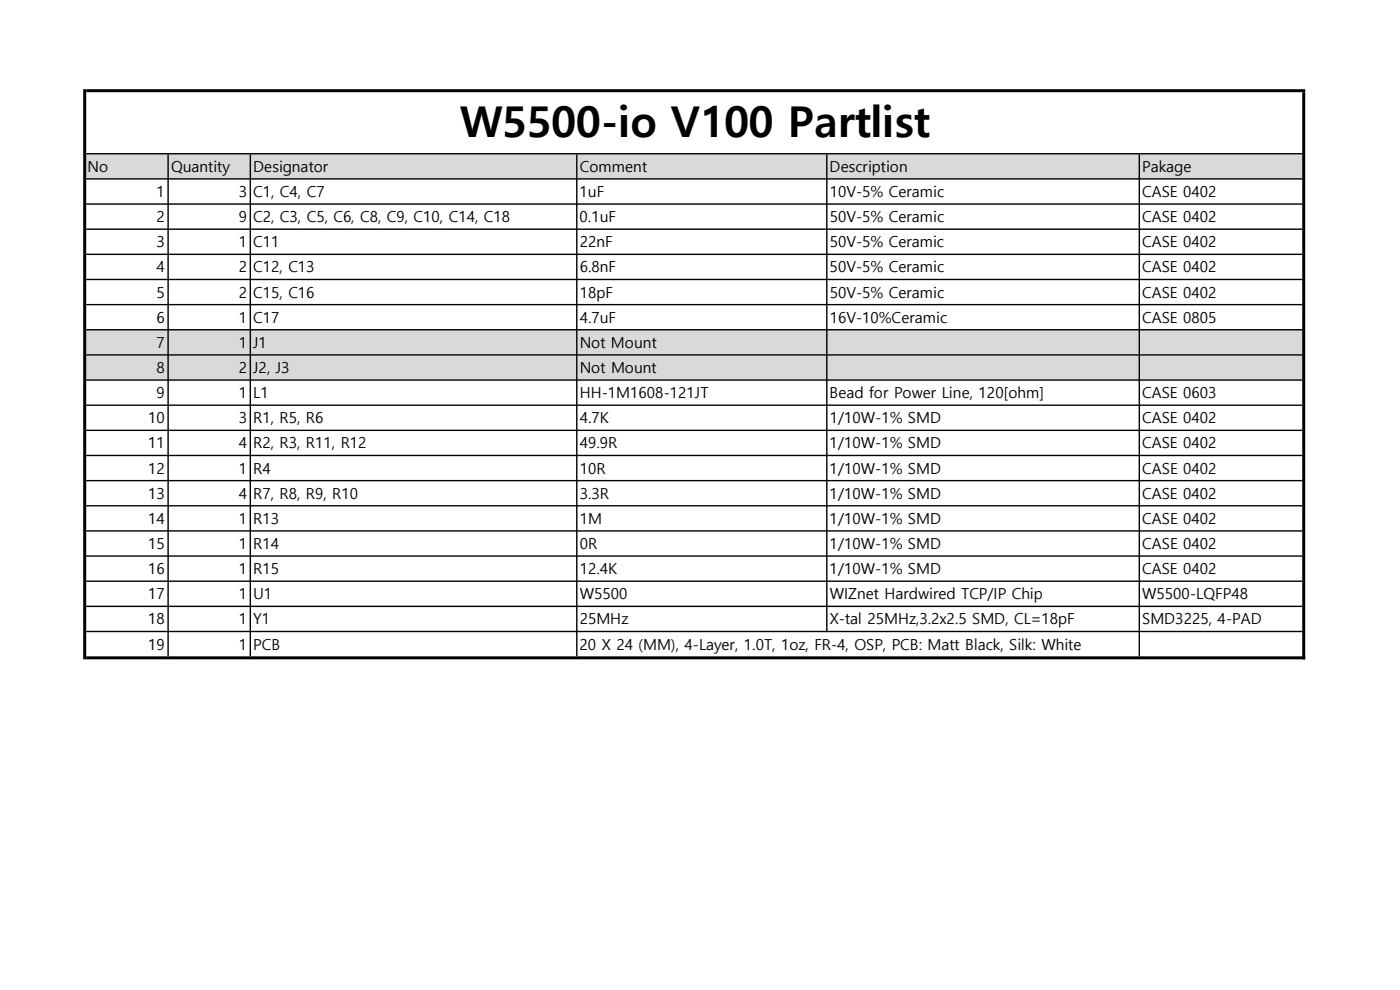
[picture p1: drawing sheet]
<svg xmlns="http://www.w3.org/2000/svg" width="297mm" height="210mm" viewBox="0 0 297 210" stroke-linecap="round" stroke-linejoin="round" font-family="sans-serif">
<defs><g id="words">
<text font-size="9" x="97.5" y="29.1">W5500-io V100 Partlist</text>
<g font-size="3.2">
<text x="18.6" y="36.4">No</text>
<text x="33.2" y="41.8">1</text>
<text x="36.3" y="36.4">Quantity</text>
<text x="50.7" y="41.8">3 C1, C4, C7</text>
<text x="53.7" y="36.4">Designator</text>
<text x="123" y="41.8">1uF</text>
<text x="123" y="36.4">Comment</text>
<text x="176" y="36.4">Description</text>
<text x="176" y="41.8">10V-5% Ceramic</text>
<text x="242.3" y="36.4">Pakage</text>
<text x="242.3" y="41.8">CASE 0402</text>
<text x="33.2" y="47.1">2</text>
<text x="50.7" y="47.1">9 C2, C3, C5, C6, C8, C9, C10, C14, C18</text>
<text x="123" y="47.1">0.1uF</text>
<text x="176" y="47.1">50V-5% Ceramic</text>
<text x="242.3" y="47.1">CASE 0402</text>
<text x="33.2" y="52.5">3</text>
<text x="50.7" y="52.5">1 C11</text>
<text x="123" y="52.5">22nF</text>
<text x="176" y="52.5">50V-5% Ceramic</text>
<text x="242.3" y="52.5">CASE 0402</text>
<text x="33.2" y="57.8">4</text>
<text x="50.7" y="57.8">2 C12, C13</text>
<text x="123" y="57.8">6.8nF</text>
<text x="176" y="57.8">50V-5% Ceramic</text>
<text x="242.3" y="57.8">CASE 0402</text>
<text x="33.2" y="63.1">5</text>
<text x="50.7" y="63.1">2 C15, C16</text>
<text x="123" y="63.1">18pF</text>
<text x="176" y="63.1">50V-5% Ceramic</text>
<text x="242.3" y="63.1">CASE 0402</text>
<text x="33.2" y="68.5">6</text>
<text x="50.7" y="68.5">1 C17</text>
<text x="123" y="68.5">4.7uF</text>
<text x="176" y="68.5">16V-10%Ceramic</text>
<text x="242.3" y="68.5">CASE 0805</text>
<text x="33.2" y="73.8">7</text>
<text x="50.7" y="73.8">1 J1</text>
<text x="123" y="73.8">Not Mount</text>
<text x="33.2" y="79.1">8</text>
<text x="50.7" y="79.1">2 J2, J3</text>
<text x="123" y="79.1">Not Mount</text>
<text x="31.5" y="89.8">10</text>
<text x="33.2" y="84.5">9</text>
<text x="50.7" y="89.8">3 R1, R5, R6</text>
<text x="50.7" y="84.5">1 L1</text>
<text x="123" y="89.8">4.7K</text>
<text x="123" y="84.5">HH-1M1608-121JT</text>
<text x="176" y="84.5">Bead for Power Line, 120[ohm]</text>
<text x="176" y="89.8">1/10W-1% SMD</text>
<text x="242.3" y="84.5">CASE 0603</text>
<text x="242.3" y="89.8">CASE 0402</text>
<text x="31.5" y="95.1">11</text>
<text x="50.7" y="95.1">4 R2, R3, R11, R12</text>
<text x="123" y="95.1">49.9R</text>
<text x="176" y="95.1">1/10W-1% SMD</text>
<text x="242.3" y="95.1">CASE 0402</text>
<text x="31.5" y="100.5">12</text>
<text x="50.7" y="100.5">1 R4</text>
<text x="123" y="100.5">10R</text>
<text x="176" y="100.5">1/10W-1% SMD</text>
<text x="242.3" y="100.5">CASE 0402</text>
<text x="31.5" y="105.8">13</text>
<text x="50.7" y="105.8">4 R7, R8, R9, R10</text>
<text x="123" y="105.8">3.3R</text>
<text x="176" y="105.8">1/10W-1% SMD</text>
<text x="242.3" y="105.8">CASE 0402</text>
<text x="31.5" y="111.1">14</text>
<text x="50.7" y="111.1">1 R13</text>
<text x="123" y="111.1">1M</text>
<text x="176" y="111.1">1/10W-1% SMD</text>
<text x="242.3" y="111.1">CASE 0402</text>
<text x="31.5" y="116.5">15</text>
<text x="50.7" y="116.5">1 R14</text>
<text x="123" y="116.5">0R</text>
<text x="176" y="116.5">1/10W-1% SMD</text>
<text x="242.3" y="116.5">CASE 0402</text>
<text x="31.5" y="121.8">16</text>
<text x="50.7" y="121.8">1 R15</text>
<text x="123" y="121.8">12.4K</text>
<text x="176" y="121.8">1/10W-1% SMD</text>
<text x="242.3" y="121.8">CASE 0402</text>
<text x="31.5" y="127.1">17</text>
<text x="50.7" y="127.1">1 U1</text>
<text x="123" y="127.1">W5500</text>
<text x="176" y="127.1">WIZnet Hardwired TCP/IP Chip</text>
<text x="242.3" y="127.1">W5500-LQFP48</text>
<text x="31.5" y="132.5">18</text>
<text x="31.5" y="137.9">19</text>
<text x="50.7" y="132.5">1 Y1</text>
<text x="50.7" y="137.9">1 PCB</text>
<text x="123" y="137.9">20 X 24 (MM), 4-Layer, 1.0T, 1oz, FR-4, OSP, PCB: Matt Black, Silk: White</text>
<text x="123" y="132.5">25MHz</text>
<text x="176" y="132.5">X-tal 25MHz,3.2x2.5 SMD, CL=18pF</text>
<text x="242.3" y="132.5">SMD3225, 4-PAD</text>
</g>
</g></defs>
<path d="M18.1 32.6h258.5v5.4h-258.5zM18.1 69.9h258.5v10.7h-258.5z" fill-rule="evenodd" fill="#d9d9d9"/>
<g fill="#000">
<path d="M17.7 18.9h.6v121h-.6zM276.3 19.6h.6v120.3h-.6zM35.5 32.8h.3v106.4h-.3zM53 32.8h.3v106.4h-.3zM122.2 32.8h.3v106.4h-.3zM175.3 32.8h.3v101.3h-.3zM241.6 32.8h.3v106.4h-.3z" fill-rule="evenodd"/>
<path d="M18.3 18.9h258.6v.7h-258.6zM18.3 32.5h258v.3h-258zM18.3 37.8h258v.3h-258zM18.3 43.1h258v.3h-258zM18.3 48.5h258v.3h-258zM18.3 53.8h258v.3h-258zM18.3 59.1h258v.3h-258zM18.3 64.5h258v.3h-258zM18.3 69.8h258v.3h-258zM18.3 75.1h258v.3h-258zM18.3 80.5h258v.3h-258zM18.3 85.8h258v.3h-258zM18.3 91.1h258v.3h-258zM18.3 96.5h258v.3h-258zM18.3 101.8h258v.3h-258zM18.3 107.1h258v.3h-258zM18.3 112.5h258v.3h-258zM18.3 117.8h258v.3h-258zM18.3 123.1h258v.3h-258zM18.3 128.5h258v.3h-258zM18.3 133.8h258v.3h-258zM18.3 139.2h258.6v.7h-258.6z" fill-rule="evenodd"/>
</g>
<use href="#words"/>
</svg>
